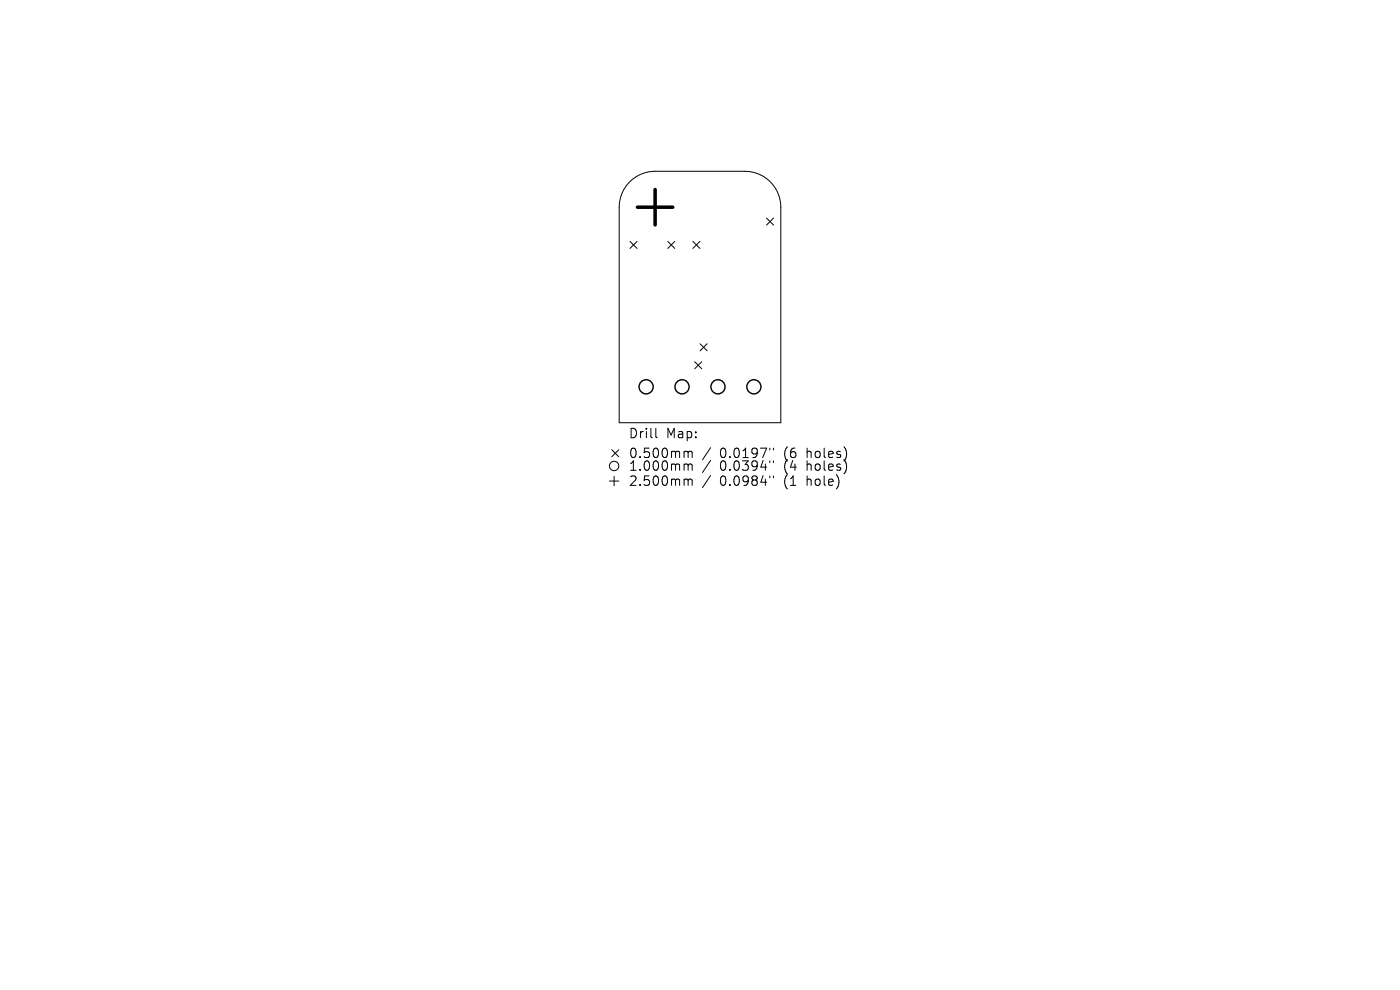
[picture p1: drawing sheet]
<svg xmlns="http://www.w3.org/2000/svg" width="297mm" height="210mm" viewBox="0 0 297 210" stroke-linecap="round" stroke-linejoin="round" font-family="sans-serif">
<defs><g id="words">
<g font-size="2.8">
<text x="133.3" y="93.2">Drill</text>
<text x="141.3" y="93.2">Map:</text>
<text x="133.3" y="97.4">0.500mm</text>
<text x="133.3" y="100.1">1.000mm</text>
<text x="152.7" y="97.4">0.0197&quot;</text>
<text x="152.7" y="100.1">0.0394&quot;</text>
<text x="166.5" y="97.4">(6</text>
<text x="166.5" y="100.1">(4</text>
<text x="171.4" y="97.4">holes)</text>
<text x="171.4" y="100.1">holes)</text>
<text x="133.3" y="103.3">2.500mm</text>
<text x="152.7" y="103.3">0.0984&quot;</text>
<text x="166.5" y="103.3">(1</text>
<text x="171.4" y="103.3">hole)</text>
</g>
</g></defs>
<g fill="none" stroke="#000" stroke-width=".21">
<path d="M133.4 38.7a7.6 7.6 0 0 1 5.6-2.4h19a7.6 7.6 0 0 1 7.6 7.7v45.7h-34.2v-45.7a7.6 7.6 0 0 1 2-5.3zM133.7 51.2l1.5 1.5M135.2 51.2l-1.5 1.5M141.7 51.2l1.5 1.5M143.2 51.2l-1.5 1.5M147 51.2l1.5 1.5M148.5 51.2l-1.5 1.5M162.6 46.3l1.5 1.5M164.1 46.3l-1.5 1.5M147.4 76.7l1.5 1.5M148.5 72.9l1.5 1.5M148.9 76.7l-1.5 1.5"/>
<path d="M150 72.9l-1.5 1.5M129.8 95.4l1.5 1.5M131.3 95.4l-1.5 1.5M139.1 90.9v1.7l.3 .3M145.4 95.7l.5 .1 .1 .2M145.4 98.4h.3l.3 .3M146 96l.3-.3 .4 .1 .1 1.3M146 96v1.1M146 98.7v1.1M146 98.7l.3-.3 .4 .1 .1 1.3M150.7 95l-1.7 2.5M150.7 97.7l-1.7 2.5"/>
<path d="M163.3 95.1v.3M163.3 97.8v.3M164.1 95.1v.3M164.1 97.8v.3M129.3 102h2M130.3 101v2M145.4 101.6h.3l.3 .3M146 101.9v1.1M146 101.9l.3-.3 .4 .1 .1 1.3M150.7 100.9l-1.7 2.5M163.3 101v.3M164.1 101v.3"/>
<circle cx="130.3" cy="98.8" r="1"/>
</g>
<g fill="none" stroke="#000" stroke-width=".3">
<circle cx="137.1" cy="82.1" r="1.5"/>
<circle cx="144.7" cy="82.1" r="1.5"/>
<circle cx="152.3" cy="82.1" r="1.5"/>
<circle cx="159.9" cy="82.1" r="1.5"/>
</g>
<path d="M135.2 44h7.5M139 40.2v7.5" fill="none" stroke="#000" stroke-width=".75"/>
<use href="#words"/>
</svg>
